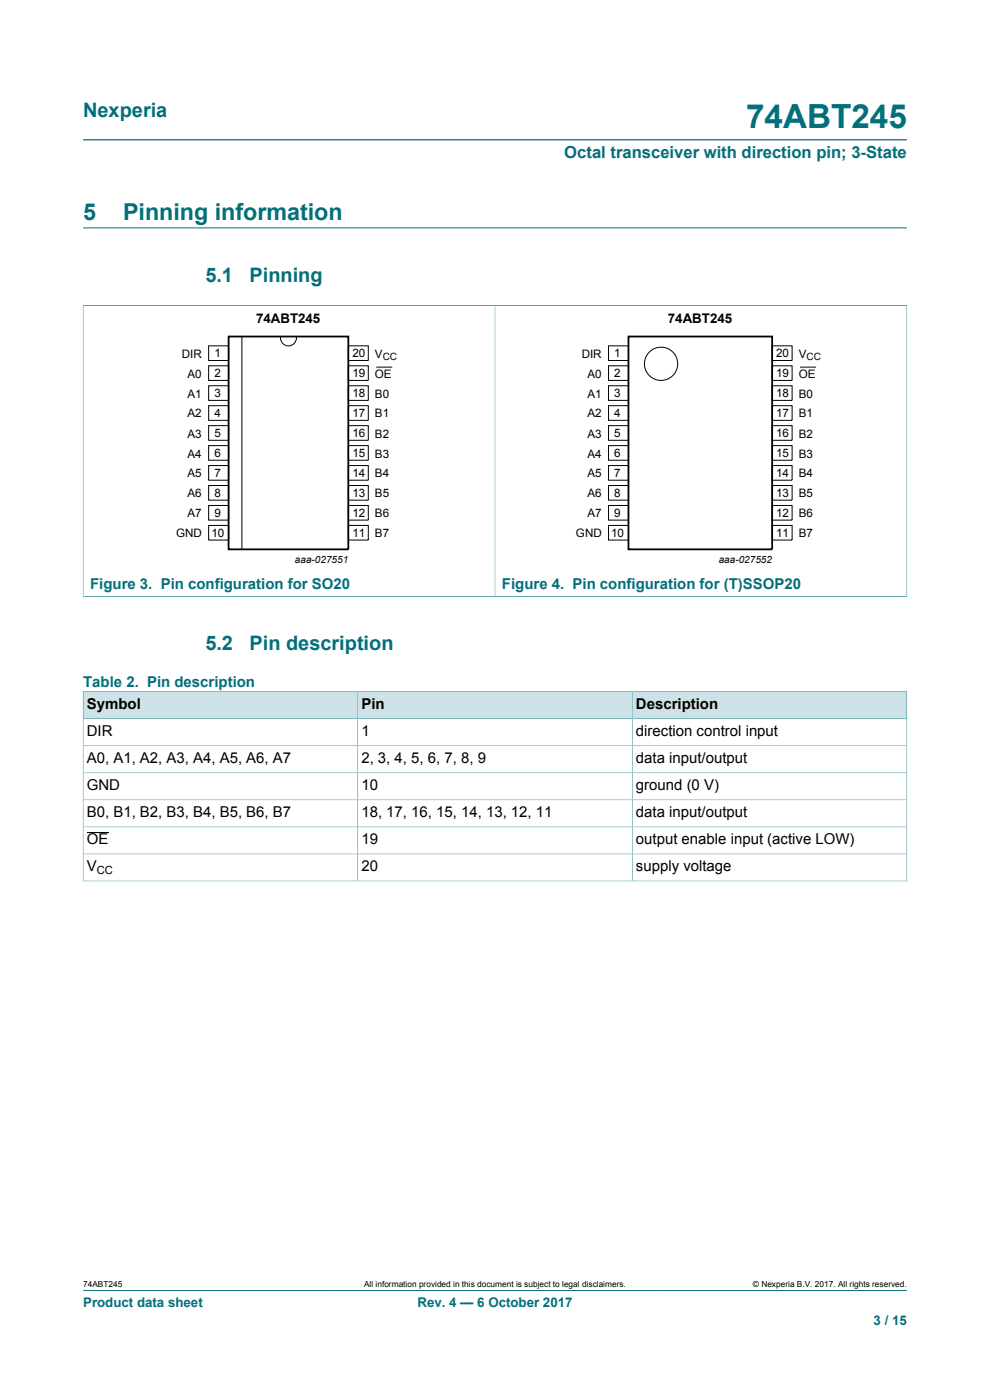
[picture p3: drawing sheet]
<svg xmlns="http://www.w3.org/2000/svg" width="210mm" height="297mm" viewBox="0 0 210 297" stroke-linecap="round" stroke-linejoin="round" font-family="sans-serif">
<defs><g id="words">
<text font-size="7.1" fill="#036f7b" x="158.3" y="27.2">74ABT245</text>
<g font-size="4.9" fill="#036f7b">
<text x="17.6" y="46.6">5</text>
<text x="26.1" y="46.6">Pinning information</text>
</g>
<g font-size="4.2" fill="#036f7b">
<text x="17.6" y="24.8">Nexperia</text>
<text x="43.6" y="59.8">5.1</text>
<text x="52.9" y="59.8">Pinning</text>
<text x="43.6" y="138">5.2</text>
<text x="52.9" y="138">Pin description</text>
</g>
<text font-size="3.5" fill="#036f7b" x="119.7" y="33.5">Octal transceiver with direction pin; 3-State</text>
<g font-size="3.2" fill="#036f7b">
<text x="19.1" y="125.1">Figure 3. Pin configuration for SO20</text>
<text x="106.5" y="125.1">Figure 4. Pin configuration for (T)SSOP20</text>
<text x="17.6" y="145.7">Table 2. Pin description</text>
</g>
<g font-size="3.2">
<text x="18.4" y="150.4">Symbol</text>
<text x="76.7" y="150.4">Pin</text>
<text x="134.9" y="150.4">Description</text>
<text x="18.4" y="156.2">DIR</text>
<text x="18.4" y="161.9">A0, A1, A2, A3, A4, A5, A6, A7</text>
<text x="76.7" y="156.2">1</text>
<text x="76.7" y="161.9">2, 3, 4, 5, 6, 7, 8, 9</text>
<text x="134.9" y="156.2">direction control input</text>
<text x="134.9" y="161.9">data input/output</text>
<text x="18.4" y="167.6">GND</text>
<text x="76.7" y="167.6">10</text>
<text x="134.9" y="167.6">ground (0 V)</text>
<text x="18.4" y="173.4">B0, B1, B2, B3, B4, B5, B6, B7</text>
<text x="76.7" y="173.4">18, 17, 16, 15, 14, 13, 12, 11</text>
<text x="134.9" y="173.4">data input/output</text>
<text x="18.4" y="179.1">OE</text>
<text x="76.7" y="179.1">19</text>
<text x="134.9" y="179.1">output enable input (active LOW)</text>
<text x="18.4" y="184.8">V</text>
<text x="76.7" y="184.8">20</text>
<text x="134.9" y="184.8">supply voltage</text>
</g>
<g font-size="2.8">
<text x="54.3" y="68.6">74ABT245</text>
<text x="141.7" y="68.6">74ABT245</text>
</g>
<g font-size="2.8" fill="#036f7b">
<text x="17.6" y="277.3">Product data sheet</text>
<text x="88.5" y="277.3">Rev. 4 — 6 October 2017</text>
<text x="185.3" y="281">3 / 15</text>
</g>
<g font-size="2.5">
<text x="38.6" y="75.9">DIR</text>
<text x="45.5" y="75.8">1</text>
<text x="74.8" y="75.8">20</text>
<text x="79.5" y="75.9">V</text>
<text x="123.4" y="75.9">DIR</text>
<text x="130.3" y="75.8">1</text>
<text x="164.7" y="75.8">20</text>
<text x="169.4" y="75.9">V</text>
<text x="39.8" y="80.1">A0</text>
<text x="45.5" y="80.1">2</text>
<text x="74.8" y="80.1">19</text>
<text x="79.5" y="80.1">OE</text>
<text x="124.6" y="80.1">A0</text>
<text x="130.3" y="80.1">2</text>
<text x="164.7" y="80.1">19</text>
<text x="169.4" y="80.1">OE</text>
<text x="39.8" y="84.4">A1</text>
<text x="39.8" y="88.6">A2</text>
<text x="45.5" y="84.2">3</text>
<text x="45.5" y="88.5">4</text>
<text x="74.8" y="84.2">18</text>
<text x="74.8" y="88.5">17</text>
<text x="79.5" y="84.4">B0</text>
<text x="79.5" y="88.6">B1</text>
<text x="124.6" y="84.4">A1</text>
<text x="124.6" y="88.6">A2</text>
<text x="130.3" y="84.2">3</text>
<text x="130.3" y="88.5">4</text>
<text x="164.7" y="84.2">18</text>
<text x="164.7" y="88.5">17</text>
<text x="169.4" y="84.4">B0</text>
<text x="169.4" y="88.6">B1</text>
<text x="39.8" y="92.8">A3</text>
<text x="45.5" y="92.7">5</text>
<text x="74.8" y="92.7">16</text>
<text x="79.5" y="92.8">B2</text>
<text x="124.6" y="92.8">A3</text>
<text x="130.3" y="92.7">5</text>
<text x="164.7" y="92.7">16</text>
<text x="169.4" y="92.8">B2</text>
<text x="39.8" y="97.1">A4</text>
<text x="39.8" y="101.3">A5</text>
<text x="45.5" y="96.9">6</text>
<text x="45.5" y="101.2">7</text>
<text x="74.8" y="101.2">14</text>
<text x="74.8" y="96.9">15</text>
<text x="79.5" y="97.1">B3</text>
<text x="79.5" y="101.3">B4</text>
<text x="124.6" y="97.1">A4</text>
<text x="124.6" y="101.3">A5</text>
<text x="130.3" y="96.9">6</text>
<text x="130.3" y="101.2">7</text>
<text x="164.7" y="101.2">14</text>
<text x="164.7" y="97">15</text>
<text x="169.4" y="97.1">B3</text>
<text x="169.4" y="101.3">B4</text>
<text x="39.8" y="105.5">A6</text>
<text x="45.5" y="105.4">8</text>
<text x="74.8" y="105.4">13</text>
<text x="79.5" y="105.5">B5</text>
<text x="124.6" y="105.5">A6</text>
<text x="130.3" y="105.4">8</text>
<text x="164.7" y="105.4">13</text>
<text x="169.4" y="105.5">B5</text>
<text x="37.4" y="114">GND</text>
<text x="39.8" y="109.8">A7</text>
<text x="44.9" y="113.9">10</text>
<text x="45.5" y="109.6">9</text>
<text x="74.8" y="109.6">12</text>
<text x="74.8" y="113.9">11</text>
<text x="79.5" y="109.8">B6</text>
<text x="79.5" y="114">B7</text>
<text x="122.2" y="114">GND</text>
<text x="124.6" y="109.8">A7</text>
<text x="129.7" y="113.9">10</text>
<text x="130.3" y="109.7">9</text>
<text x="164.7" y="109.7">12</text>
<text x="164.7" y="113.9">11</text>
<text x="169.4" y="109.8">B6</text>
<text x="169.4" y="114">B7</text>
</g>
<text font-size="2.4" x="20.5" y="185.5">CC</text>
<g font-size="2.1">
<text x="81.2" y="76.4">CC</text>
<text x="171.1" y="76.4">CC</text>
<text x="62.6" y="119.4">aaa-027551</text>
<text x="152.5" y="119.4">aaa-027552</text>
</g>
<g font-size="1.8">
<text x="17.6" y="273.1">74ABT245</text>
<text x="77.2" y="273.1">All information provided in this document is subject to legal disclaimers.</text>
<text x="159.7" y="273.1">© Nexperia B.V. 2017. All rights reserved.</text>
</g>
</g></defs>
<path d="M17.6 29.7h174.8M17.6 48.3h174.8M17.6 64.8h174.8M17.6 64.7v61.9M105 64.8v61.8M192.4 64.7v61.9M17.6 126.6h174.8M17.6 273.8h174.8" fill="none" stroke="#036f7b" stroke-width=".21"/>
<g fill="none" stroke="#000" stroke-width=".21">
<path d="M44.3 73.4h4.2v3.1h-4.2zM44.3 77.6h4.2v3.1h-4.2zM51.3 71.4v45.2M59.5 71.4a1.71 1.71 0 0 0 1.7 2 1.71 1.71 0 0 0 1.7-2M73.9 73.4h4.2v3.1h-4.2zM73.9 77.6h4.2v3.1h-4.2zM79.8 77.9h3.4M129.1 73.4h4.2v3.1h-4.2zM129.1 77.6h4.2v3.1h-4.2zM163.8 73.4h4.2v3.1h-4.2zM163.8 77.6h4.2v3.1h-4.2zM169.7 77.9h3.4"/>
<path d="M44.3 81.8h4.2v3.1h-4.2zM44.3 86.1h4.2v3.1h-4.2zM44.3 90.3h4.2v3.1h-4.2zM44.3 94.5h4.2v3.1h-4.2zM44.3 98.8h4.2v3.1h-4.2zM73.9 98.8h4.2v3.1h-4.2zM73.9 90.3h4.2v3.1h-4.2zM73.9 94.5h4.2v3.1h-4.2zM73.9 81.8h4.2v3.1h-4.2zM73.9 86.1h4.2v3.1h-4.2zM129.1 81.8h4.2v3.1h-4.2zM129.1 86.1h4.2v3.1h-4.2z"/>
<path d="M129.1 90.3h4.2v3.1h-4.2zM129.1 94.5h4.2v3.1h-4.2zM129.1 98.8h4.2v3.1h-4.2zM163.8 98.8h4.2v3.1h-4.2zM163.8 90.3h4.2v3.1h-4.2zM163.8 94.5h4.2v3.1h-4.2zM163.8 81.8h4.2v3.1h-4.2zM163.8 86.1h4.2v3.1h-4.2zM44.3 103h4.2v3.1h-4.2zM44.3 107.2h4.2v3.1h-4.2zM44.3 111.5h4.2v3.1h-4.2zM73.9 107.2h4.2v3.1h-4.2z"/>
<path d="M73.9 111.5h4.2v3.1h-4.2zM73.9 103h4.2v3.1h-4.2zM129.1 103h4.2v3.1h-4.2zM129.1 107.2h4.2v3.1h-4.2zM129.1 111.5h4.2v3.1h-4.2zM163.8 107.2h4.2v3.1h-4.2zM163.8 111.5h4.2v3.1h-4.2zM163.8 103h4.2v3.1h-4.2z"/>
<circle cx="140.2" cy="77.2" r="3.5"/>
</g>
<path d="M48.5 71.4h25.4v45.1h-25.4zM133.3 71.4h30.5v45.1h-30.5z" fill="none" stroke="#000" stroke-width=".38"/>
<path d="M17.7 146.8h58.1v5.6h-58.1z" fill="#cde2e7"/>
<path d="M17.6 146.7v5.8h58.3v-5.8h-58.3" fill="none" stroke="#036f7b" stroke-width=".21"/>
<path d="M75.9 146.8h58.1v5.6h-58.1z" fill="#cde2e7"/>
<path d="M75.9 146.7h58.2v5.8h-58.2z" fill="none" stroke="#036f7b" stroke-width=".21"/>
<path d="M134.2 146.8h58.1v5.6h-58.1z" fill="#cde2e7"/>
<path d="M17.6 158.2h174.8M75.9 152.5v34.4M192.4 146.7v40.3M192.4 152.5h-174.8v34.5M192.4 146.7h-58.3v40.2M17.6 163.9h174.8M17.6 169.7h174.8M17.6 175.4h174.8M17.6 186.9h174.8M17.6 181.2h174.8" fill="none" stroke="#036f7b" stroke-width=".21"/>
<path d="M18.4 176.6h4.6" fill="none" stroke="#000" stroke-width=".21"/>
<use href="#words"/>
</svg>
